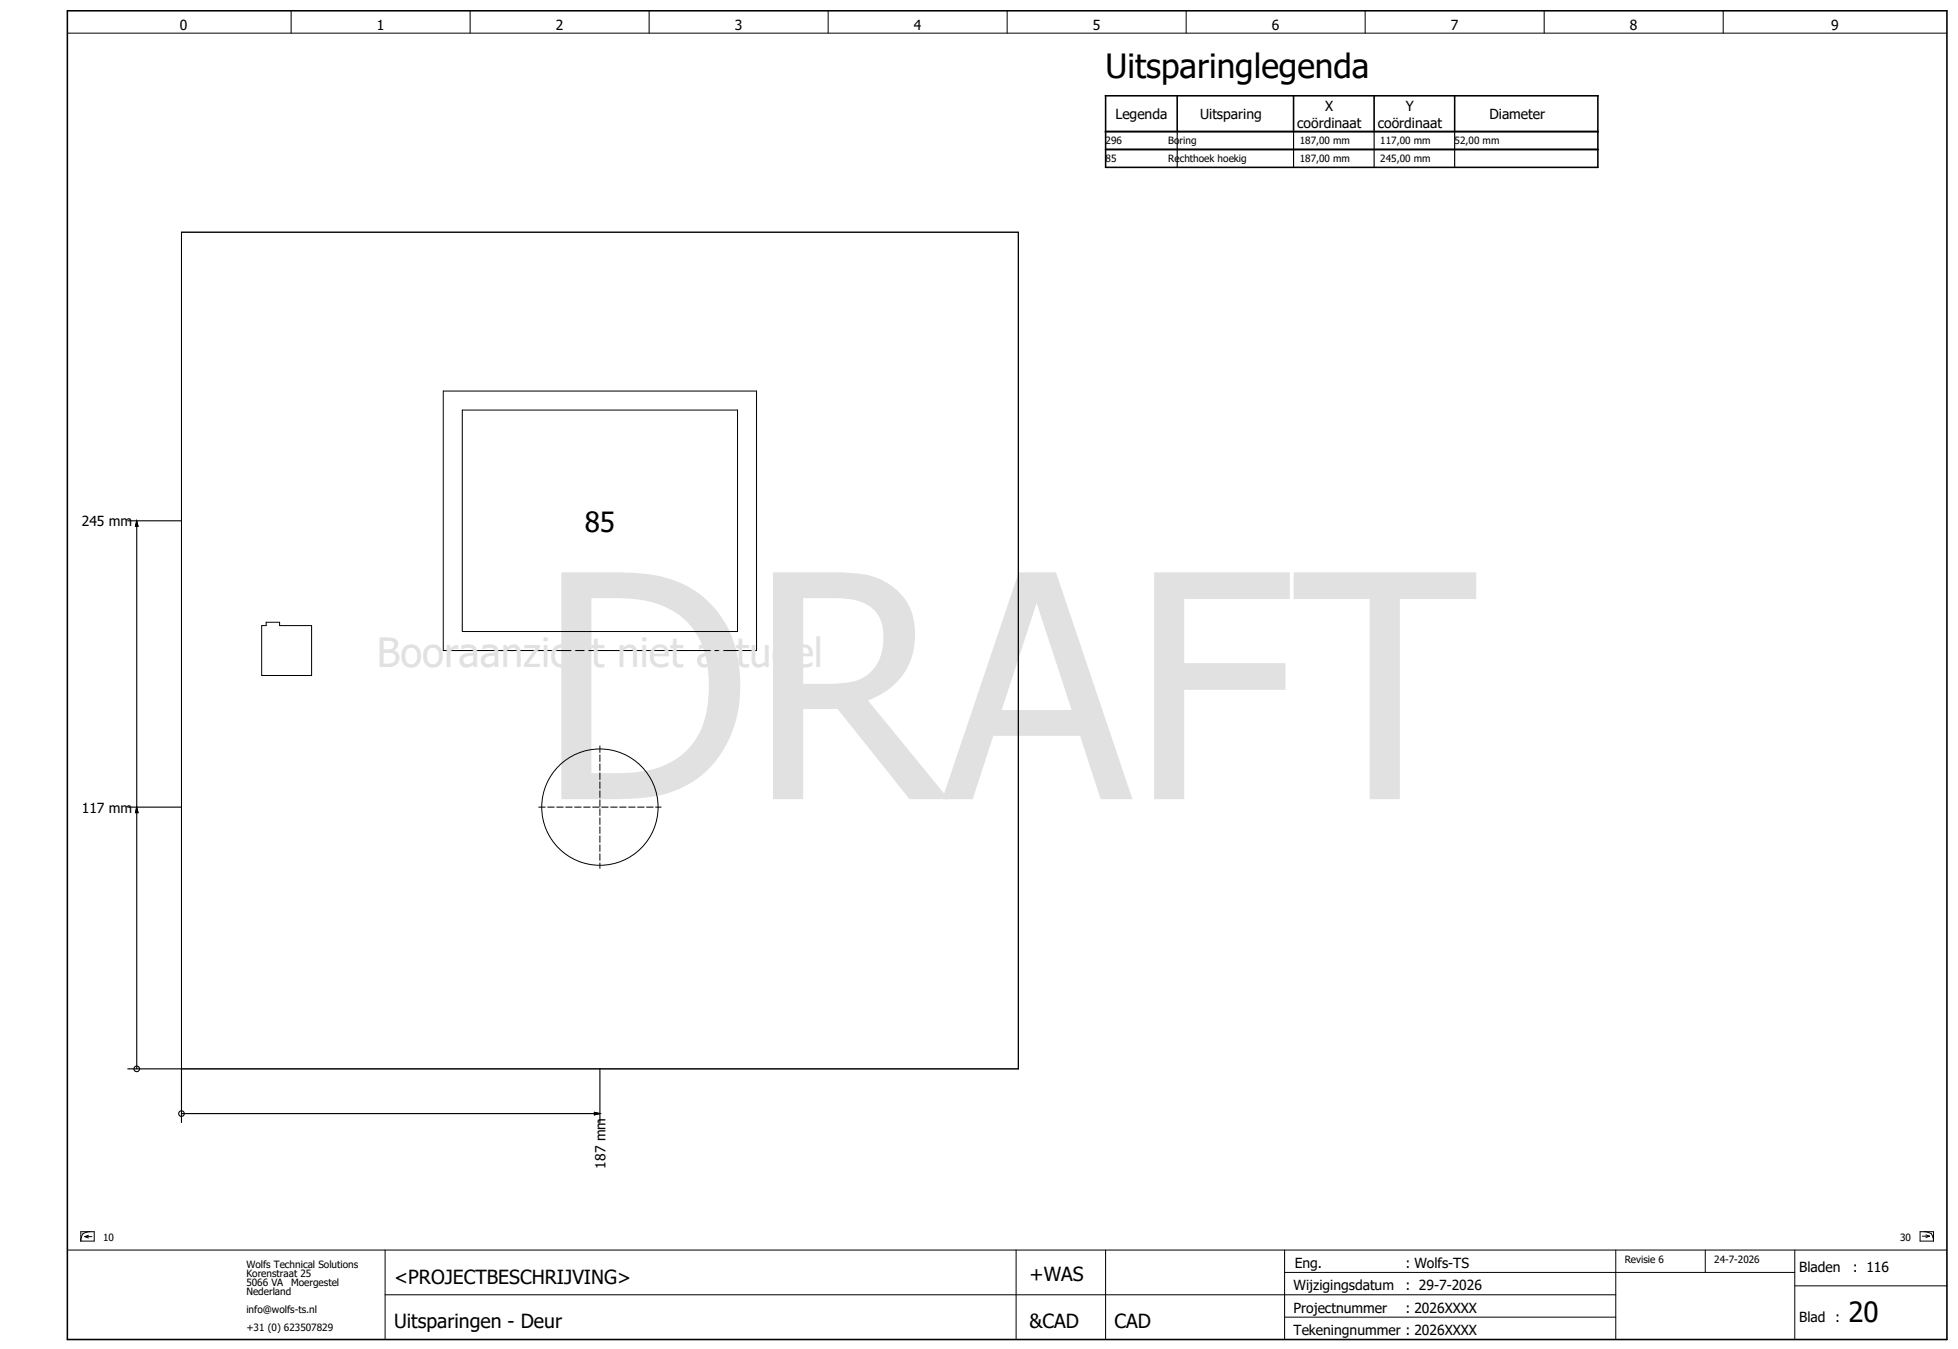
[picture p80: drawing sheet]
<svg xmlns="http://www.w3.org/2000/svg" width="438mm" height="302mm" viewBox="0 0 438 302" stroke-linecap="round" stroke-linejoin="round" font-family="sans-serif">
<defs><g id="words">
<text font-size="69.7" fill="#e1e1e1" x="120.3" y="178.6">DRAFT</text>
<text font-size="9" fill="#e1e1e1" x="84.2" y="149">Booraanzicht niet actueel</text>
<text font-size="7.5" x="247.1" y="17.4">Uitsparinglegenda</text>
<g font-size="6.2">
<text x="130.7" y="118.9">85</text>
<text x="413.1" y="295.4">20</text>
</g>
<g font-size="4.3">
<text x="88.1" y="286.9">&lt;PROJECTBESCHRIJVING&gt;</text>
<text x="230.1" y="286.4">+WAS</text>
<text x="88.1" y="296.9">Uitsparingen - Deur</text>
<text x="230.1" y="296.9">&amp;CAD</text>
<text x="249.1" y="296.9">CAD</text>
</g>
<g font-size="3.1">
<text x="40.2" y="6.8">0</text>
<text x="84.2" y="6.8">1</text>
<text x="124.2" y="6.8">2</text>
<text x="164.2" y="6.8">3</text>
<text x="204.2" y="6.8">4</text>
<text x="244.2" y="6.8">5</text>
<text x="284.2" y="6.8">6</text>
<text x="324.2" y="6.8">7</text>
<text x="364.2" y="6.8">8</text>
<text x="409.2" y="6.8">9</text>
<text x="249.2" y="26.6">Legenda</text>
<text x="268.2" y="26.6">Uitsparing</text>
<text x="289.9" y="28.5">coördinaat</text>
<text x="296.2" y="24.8">X</text>
<text x="307.9" y="28.5">coördinaat</text>
<text x="314.2" y="24.8">Y</text>
<text x="332.8" y="26.6">Diameter</text>
<text x="18.3" y="117.6">245 mm</text>
<text x="18.3" y="181.6">117 mm</text>
<text x="135.3" y="261.2" transform="rotate(-90 135.3 261.2)">187 mm</text>
<text x="289.3" y="283.4">Eng.</text>
<text x="314.1" y="283.4">: Wolfs-TS</text>
<text x="402.1" y="284.4">Bladen</text>
<text x="414.1" y="284.4">: 116</text>
<text x="289.1" y="288.4">Wijzigingsdatum</text>
<text x="289.1" y="293.4">Projectnummer</text>
<text x="314.1" y="288.4">: 29-7-2026</text>
<text x="314.1" y="293.4">: 2026XXXX</text>
<text x="289.1" y="298.4">Tekeningnummer : 2026XXXX</text>
<text x="402.1" y="295.4">Blad :</text>
</g>
<g font-size="2.2">
<text x="247.1" y="32.3">296</text>
<text x="261.1" y="32.3">Boring</text>
<text x="290.4" y="32.3">187,00 mm</text>
<text x="308.4" y="32.3">117,00 mm</text>
<text x="325" y="32.3">52,00 mm</text>
<text x="247.1" y="36.3">85</text>
<text x="261.1" y="36.3">Rechthoek hoekig</text>
<text x="290.4" y="36.3">187,00 mm</text>
<text x="308.4" y="36.3">245,00 mm</text>
<text x="23.1" y="277.4">10</text>
<text x="424.6" y="277.4">30</text>
<text x="55.1" y="283.4">Wolfs Technical Solutions</text>
<text x="55.1" y="285.4">Korenstraat 25</text>
<text x="55.1" y="287.4">5066 VA</text>
<text x="65.1" y="287.4">Moergestel</text>
<text x="363.1" y="282.4">Revisie 6</text>
<text x="383.1" y="282.4">24-7-2026</text>
<text x="55.1" y="289.4">Nederland</text>
<text x="55.1" y="293.4">info@wolfs-ts.nl</text>
<text x="55.1" y="297.4">+31 (0) 623507829</text>
</g>
</g></defs>
<g fill="none" stroke="#000" stroke-width=".22">
<path d="M15.1 7.4h420M65.1 2.4v5M105.1 2.4v5M145.1 2.4v5M185.1 2.4v5M225.1 2.4v5M265.1 2.4v5M305.1 2.4v5M345.1 2.4v5M385.1 2.4v5M40.6 51.9h187v187h-187zM99.1 87.4h70v58h-70z"/>
<path d="M103.3 91.7h61.5v49.5h-61.5zM30.6 116.4l.2 1.2h-.5zM58.5 139.8h1v-.7h3v.7h7.1v11.2h-11.1zM30.6 180.4l.2 1.2h-.5zM132.8 248.6l1.3 .3-1.3 .3zM15.1 279.4h420M18.1 275.3h3v2.1h-3zM18.5 275.8l-.3 .8-.1 .8M19 276.4h1.6M19 276.4l.8 .3M19.8 276.1l-.8 .3M20.2 275.3l-.9 .1-.8 .4"/>
<path d="M86.1 279.4v20M227.1 279.4v20M247.1 279.4v20M287.1 279.4v20M361.1 279.4v20M381.1 279.4v5M401.1 279.4v20M429.1 275.3h3v2.1h-3zM429.6 276.3h1.6M430 275.3l.8 .1 .8 .4M430.4 276l.8 .3M431.2 276.3l-.8 .3"/>
<path d="M431.6 275.8l.3 .8 .2 .8M86.1 289.4h275M287.1 284.4h114M287.1 294.4h74M401.1 287.4h34"/>
<circle cx="134.1" cy="180.4" r="13"/>
</g>
<path d="M15.1 2.4h420v297h-420zM247.1 29.4h110M247.1 21.4h110v16h-110zM247.1 33.4h110M263.1 21.4v8M289.1 21.4v8M307.1 21.4v8M325.1 21.4v8" fill="none" stroke="#000" stroke-width=".35"/>
<path d="M134.1 166.7v27.5M120.3 180.4h27.5" fill="none" stroke="#000" stroke-width=".22" stroke-dasharray="1.6 .2 0 .2" stroke-linecap="butt"/>
<g fill="none" stroke="#000" stroke-width=".25">
<path d="M263.1 29.4v8M289.1 29.4v8M307.1 29.4v8M325.1 29.4v8M28.6 116.4h12M30.6 117.4v63M28.6 180.4h12M30.6 181.4v57.5M28.6 238.9h12v12M134.1 238.9v12M40.6 248.9h92.5"/>
<circle cx="30.6" cy="238.9" r=".63"/>
<circle cx="40.6" cy="248.9" r=".62"/>
</g>
<path d="M30.6 116.4l.2 1.2h-.5zM30.6 180.4l.2 1.2h-.5zM132.8 248.6l1.3 .3-1.3 .3z" fill="#000" stroke="#000" stroke-width=".22"/>
<use href="#words"/>
</svg>
